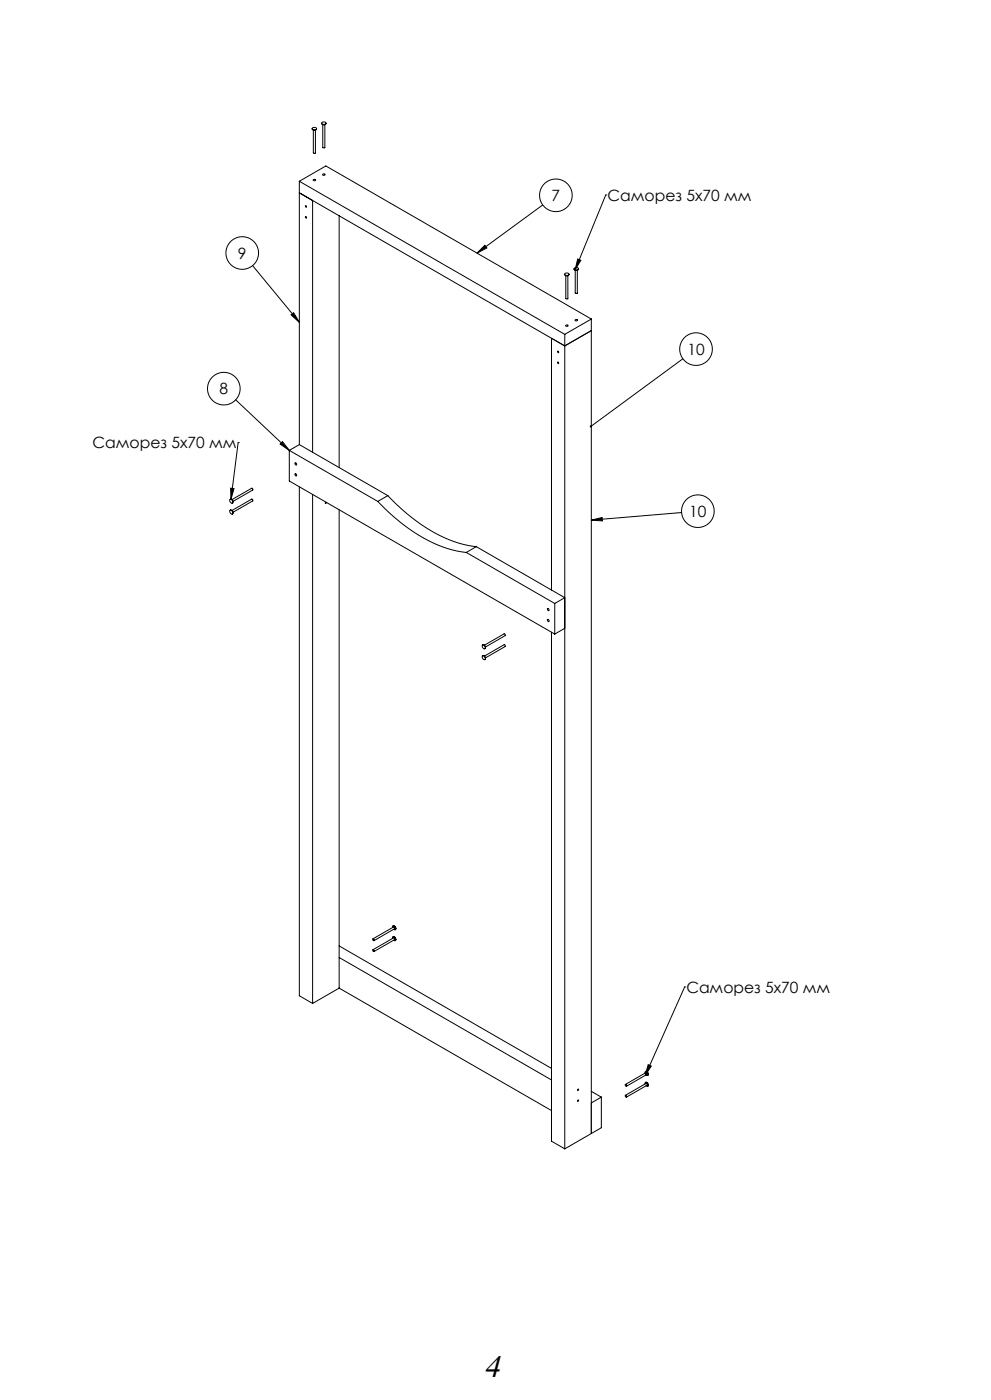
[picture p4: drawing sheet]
<svg xmlns="http://www.w3.org/2000/svg" width="297mm" height="420mm" viewBox="0 0 297 420" stroke-linecap="round" stroke-linejoin="round" font-family="sans-serif">
<defs><g id="words">
<text font-size="9.5" x="145" y="413.2">4</text>
<g font-size="4.7">
<text x="165.3" y="60.3">7</text>
<text x="182.1" y="60.2">Саморез 5х70 мм</text>
<text x="71.3" y="77.6">9</text>
<text x="206" y="106.4">10</text>
<text x="65.8" y="118.3">8</text>
<text x="27.8" y="134.5">Саморез 5х70 мм</text>
<text x="206.6" y="155">10</text>
<text x="205.7" y="297.8">Саморез 5х70 мм</text>
</g>
</g></defs>
<g fill="none" stroke="#000" stroke-width=".3">
<path d="M93.6 38.6a.69 .69 0 0 0 .6 .5 .69 .69 0 0 0 .7-.5M93.6 38.4l.4-.2a.44 .44 0 0 1 .7 .1 .44 .44 0 0 1-.2 .6l-.1 .1a.5 .5 0 0 1-.6-.1 .5 .5 0 0 1-.2-.5zM93.9 39v6.8l.3 .2 .3-.2v-6.8M96.4 37a.69 .69 0 0 0 .6 .4 .69 .69 0 0 0 .7-.4M96.5 36.8l.4-.2a.44 .44 0 0 1 .7 0 .44 .44 0 0 1-.2 .7h-.2a.5 .5 0 0 1-.5 0 .5 .5 0 0 1-.2-.5zM96.7 37.4v6.8l.3 .2 .4-.2v-6.8M89.7 54.4v79M89.7 57.9l79.6 45.9 7.9-4.6M89.7 54.4l8-4.6 79.5 45.9M89.7 54.4l79.6 45.9M93.9 53.9l.1-.1a.31 .31 0 0 1 .4 0 .31 .31 0 0 1 .1 .3l-.1 .1a.31 .31 0 0 1-.4 .1 .31 .31 0 0 1-.1-.4zM96.7 52.3l.1-.1a.31 .31 0 0 1 .4 0 .31 .31 0 0 1 .2 .3l-.1 .1a.31 .31 0 0 1-.4 0 .31 .31 0 0 1-.2-.3z"/>
<path d="M181.5 58.5h.1M181.5 58.5l-9.1 22.5M75.7 79.7l14 17M93.7 60.1v75.6M101.6 64.7v75.6M143 75.9l2.3-2.3 .6 .8zM162.7 61.5l-19.7 14.4M173.1 77.7l1 .4-1.7 2.9zM87.2 94.5l.8-.7 1.7 2.9zM169.2 82.3a.69 .69 0 0 0 .7 .4 .69 .69 0 0 0 .6-.4M169.3 82.1l.4-.2a.44 .44 0 0 1 .7 0 .44 .44 0 0 1-.2 .7h-.2a.5 .5 0 0 1-.5 0 .5 .5 0 0 1-.2-.5zM169.6 82.7v6.8l.3 .2 .3-.2v-6.8"/>
<path d="M169.6 97.6l.1-.1a.31 .31 0 0 1 .3 0 .31 .31 0 0 1 .2 .3l-.1 .1a.31 .31 0 0 1-.4 0 .31 .31 0 0 1-.1-.3zM172 80.6a.69 .69 0 0 0 .7 .5 .69 .69 0 0 0 .7-.5M172.1 80.4l.4-.1a.44 .44 0 0 1 .7 0 .44 .44 0 0 1-.2 .7h-.1a.5 .5 0 0 1-.6 0 .5 .5 0 0 1-.2-.6zM172.4 81.1v6.8l.3 .2 .3-.2v-6.8M172.4 95.9h.1a.31 .31 0 0 1 .4-.1 .31 .31 0 0 1 .1 .4h-.1a.31 .31 0 0 1-.4 .1 .31 .31 0 0 1-.1-.4zM177.2 95.7l-7.9 4.6M177.2 95.7v244.4M70.6 120l16.1 15.1M165.3 101.5v75.5M169.3 100.3v244.4M204.7 107.6l-27.6 20.3M71.4 132.8h.1"/>
<path d="M71.4 132.8l-2.2 17M84.7 132.5l2 2.6-2.7-1.9zM86.7 135.1l26.5 15.3M86.7 135.1v9.2l79.6 45.9M88.4 138.9l.3 .1 .2 .4a.35 .35 0 0 1-.4 0 .35 .35 0 0 1-.1-.5zM89.7 133.4l26.5 15.3M89.7 133.4l-3 1.7M69 153.1l.5 .2a.45 .45 0 0 1 .3 .6 .45 .45 0 0 1-.6 .2l-.3-.6zM69 149.8l.5 .2a.45 .45 0 0 1 .3 .6 .45 .45 0 0 1-.6 .2l-.3-.5zM69 153.1a.69 .69 0 0 1 .7 .3 .69 .69 0 0 1-.1 .8M69 149.8a.69 .69 0 0 1 .7 .3 .69 .69 0 0 1-.1 .8M69.1 146.4l1 .2-.9 3.2z"/>
<path d="M69.5 153.1l5.9-3.4 .3 .2v.4l-5.9 3.4M69.5 149.9l5.9-3.4 .3 .1v.4l-5.9 3.4M88.4 142.2h.3l.2 .5a.35 .35 0 0 1-.4-.1 .35 .35 0 0 1-.1-.4zM89.7 146v152.7l4 2.3M93.7 148.3v152.7M97.7 150.6l-.2 .5 .3-.4M101.6 152.9v143.5M113.2 150.4a48.7 48.7 0 0 0 23.6 14.9l2.9 .4M116.2 148.7a48.7 48.7 0 0 0 23.6 14.8l2.9 .5M116.2 148.7l-3 1.7M177.2 156l3.3-.7v1zM204.3 153.8l-27.1 2.2"/>
<path d="M139.7 165.7l26.6 15.3M142.7 164l26.6 15.3-3 1.7M142.7 164l-3 1.7M144.6 193.5l.6 .2a.45 .45 0 0 1 .3 .6 .45 .45 0 0 1-.6 .2l-.4-.5zM144.6 196.8l.6 .2a.45 .45 0 0 1 .3 .5 .45 .45 0 0 1-.6 .3l-.4-.6zM144.6 193.5a.69 .69 0 0 1 .8 .3 .69 .69 0 0 1-.1 .8M144.6 196.7a.69 .69 0 0 1 .8 .4 .69 .69 0 0 1-.1 .8M145.2 193.6l5.9-3.4 .3 .1v.4l-5.9 3.4M145.2 196.8l5.9-3.4 .3 .1v.5l-5.9 3.4M164.1 182.6h.3l.2 .5a.35 .35 0 0 1-.5-.1 .35 .35 0 0 1 0-.4zM164.1 185.9h.3l.2 .4a.35 .35 0 0 1-.5 0 .35 .35 0 0 1 0-.4zM165.3 189.7v152.7l4 2.3"/>
<path d="M166.3 181v9.2M169.3 188.5l-3 1.7M117.7 278.3a.41 .41 0 0 1 .3-.6 .41 .41 0 0 1 .4 .5 .4 .4 0 0 1 .2 .6 .4 .4 0 0 1-.6 0M117.8 277.8a.69 .69 0 0 1 .7 .3 .69 .69 0 0 1-.1 .8M101.6 296.4l-7.9 4.6M101.6 283.8l63.7 36.7M101.6 287.2l63.7 36.8M101.6 296.4l63.7 36.8M111.8 281.7l6.2-3.6 .3 .2v.3l-6.2 3.6M111.8 284.9l6.2-3.5 .3 .1v.4l-6.2 3.6M117.7 281.5a.41 .41 0 0 1 .3-.5 .41 .41 0 0 1 .4 .4 .4 .4 0 0 1 .2 .6 .4 .4 0 0 1-.6 .1M117.8 281.1a.69 .69 0 0 1 .7 .3 .69 .69 0 0 1-.1 .8"/>
<path d="M205.2 296.1h.1M205.2 296.1l-11.8 26.5M194.3 319.4l.9 .4-1.8 2.8zM177.2 327.4l3 1.7M180.2 329.1l-3 1.8M180.2 329.1v9.2l-10.9 6.4M187.4 328.6l6.2-3.6 .3 .2v.4l-6.2 3.5M187.4 325.3l6.2-3.5 .3 .1v.4l-6.2 3.6M193.3 325.2a.41 .41 0 0 1 .4-.6 .41 .41 0 0 1 .4 .5 .4 .4 0 0 1 .2 .6 .4 .4 0 0 1-.7 0M193.3 321.9a.41 .41 0 0 1 .4-.5 .41 .41 0 0 1 .4 .4 .4 .4 0 0 1 .2 .6 .4 .4 0 0 1-.7 .1M193.4 324.7a.69 .69 0 0 1 .8 .4 .69 .69 0 0 1-.1 .8M193.4 321.5a.69 .69 0 0 1 .8 .3 .69 .69 0 0 1-.1 .8"/>
<circle cx="166.6" cy="58.6" r="4.9"/>
<circle cx="72.6" cy="75.9" r="4.9"/>
<circle cx="91.8" cy="65.2" r=".22"/>
<circle cx="91.8" cy="62" r=".22"/>
<circle cx="67.1" cy="116.6" r="4.9"/>
<circle cx="167.3" cy="108.9" r=".22"/>
<circle cx="167.3" cy="105.6" r=".22"/>
<circle cx="208.6" cy="104.7" r="4.9"/>
<circle cx="209.1" cy="153.4" r="4.9"/>
<circle cx="111.9" cy="285.1" r=".27"/>
<circle cx="111.9" cy="281.9" r=".27"/>
<circle cx="173.3" cy="327" r=".22"/>
<circle cx="173.3" cy="330.3" r=".22"/>
<circle cx="187.6" cy="328.8" r=".27"/>
<circle cx="187.6" cy="325.5" r=".27"/>
</g>
<path d="M176.9 127.7l-.1 .4 .3-.2-.3 .2a.34 .34 0 0 0 .5 .1 .34 .34 0 0 0 0-.5 .34 .34 0 0 0-.4 0zM87.2 94.5l.8-.7 1.7 2.9zM143 75.9l2.3-2.3 .6 .8zM84.7 132.5l2 2.6-2.7-1.9zM173.1 77.7l1 .4-1.7 2.9zM69.1 146.4l1 .2-.9 3.2zM194.3 319.4l.9 .4-1.8 2.8zM177.2 156l3.3-.7v1z" fill="#000"/>
<use href="#words"/>
</svg>
